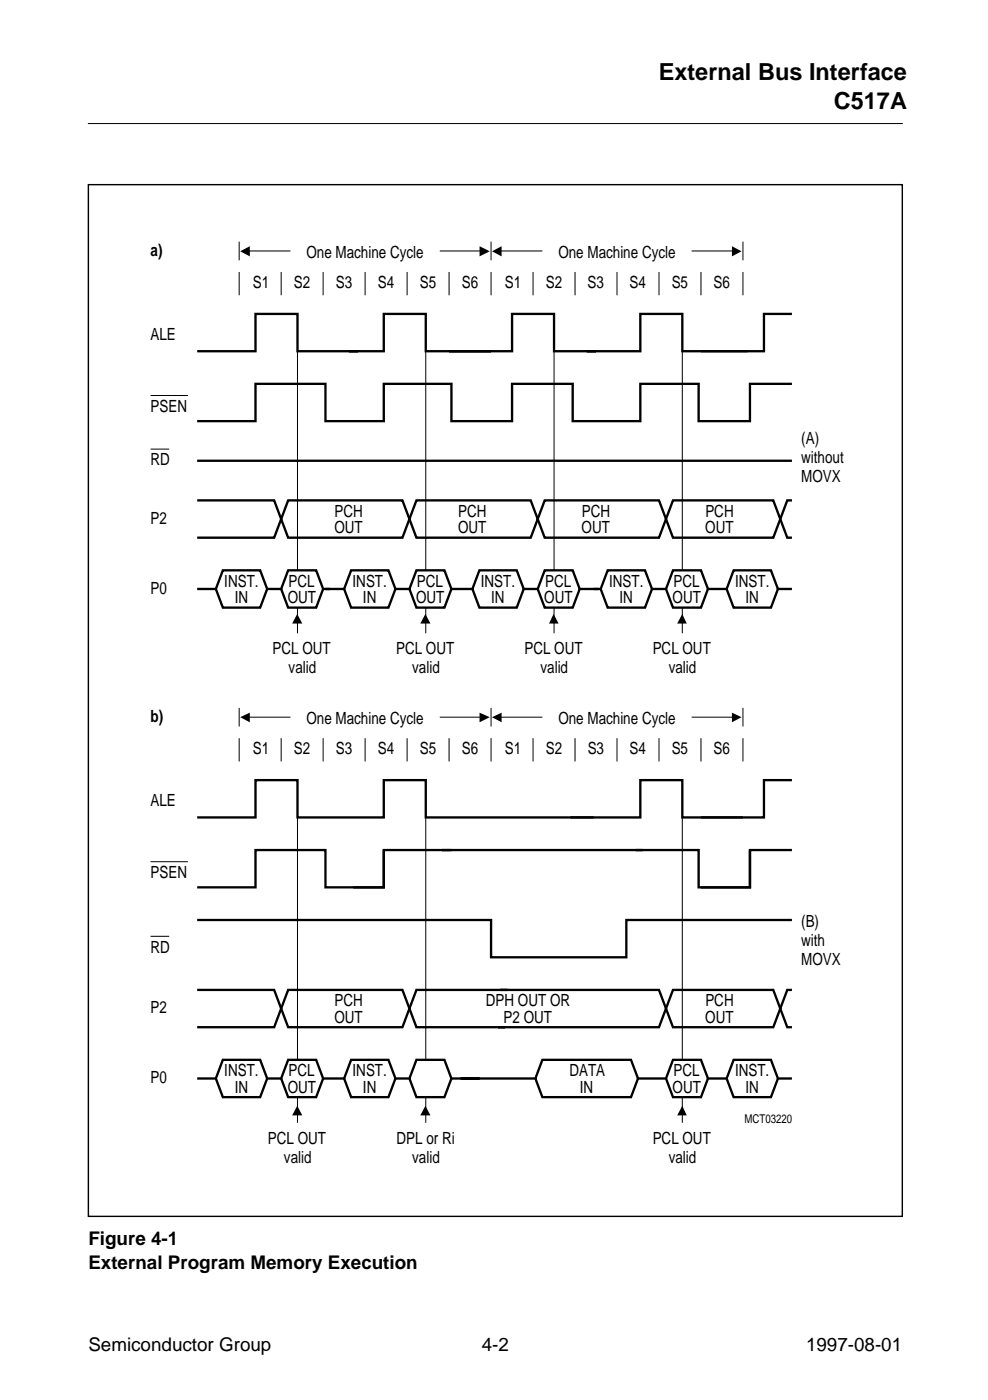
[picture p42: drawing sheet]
<svg xmlns="http://www.w3.org/2000/svg" width="207mm" height="294mm" viewBox="0 0 207 294" stroke-linecap="round" stroke-linejoin="round" font-family="sans-serif">
<defs><g id="words">
<g font-size="4.9">
<text x="138.3" y="16.9">External Bus Interface</text>
<text x="175.1" y="22.8">C517A</text>
</g>
<g font-size="4">
<text x="18.6" y="261.7">Figure 4-1</text>
<text x="18.6" y="266.7">External Program Memory Execution</text>
<text x="18.6" y="283.9">Semiconductor Group</text>
<text x="101.1" y="283.9">4-2</text>
<text x="169.2" y="283.9">1997-08-01</text>
</g>
<g font-size="3.5">
<text x="31.6" y="53.7">a)</text>
<text x="64.3" y="54.2">One Machine Cycle</text>
<text x="117.2" y="54.2">One Machine Cycle</text>
<text x="53.1" y="60.6">S1</text>
<text x="61.7" y="60.6">S2</text>
<text x="70.5" y="60.6">S3</text>
<text x="79.3" y="60.6">S4</text>
<text x="88.1" y="60.6">S5</text>
<text x="96.9" y="60.6">S6</text>
<text x="106" y="60.6">S1</text>
<text x="114.6" y="60.6">S2</text>
<text x="123.4" y="60.6">S3</text>
<text x="132.2" y="60.6">S4</text>
<text x="141" y="60.6">S5</text>
<text x="149.8" y="60.6">S6</text>
<text x="31.6" y="71.3">ALE</text>
<text x="31.6" y="86.5">PSEN</text>
<text x="168.2" y="93.4">(A)</text>
<text x="31.6" y="97.8">RD</text>
<text x="168.2" y="97.4">without</text>
<text x="168.2" y="101.3">MOVX</text>
<text x="31.6" y="110.1">P2</text>
<text x="70.2" y="112.1">OUT</text>
<text x="70.2" y="108.6">PCH</text>
<text x="96.2" y="112.1">OUT</text>
<text x="96.2" y="108.6">PCH</text>
<text x="122.1" y="112.1">OUT</text>
<text x="122.1" y="108.6">PCH</text>
<text x="148.1" y="112.1">OUT</text>
<text x="148.1" y="108.6">PCH</text>
<text x="31.6" y="124.8">P0</text>
<text x="47.1" y="123.3">INST.</text>
<text x="60.6" y="123.3">PCL</text>
<text x="74" y="123.3">INST.</text>
<text x="87.5" y="123.3">PCL</text>
<text x="101" y="123.3">INST.</text>
<text x="114.5" y="123.3">PCL</text>
<text x="127.9" y="123.3">INST.</text>
<text x="141.4" y="123.3">PCL</text>
<text x="154.3" y="123.3">INST.</text>
<text x="49.3" y="126.8">IN</text>
<text x="60.4" y="126.8">OUT</text>
<text x="76.2" y="126.8">IN</text>
<text x="87.3" y="126.8">OUT</text>
<text x="103.1" y="126.8">IN</text>
<text x="114.3" y="126.8">OUT</text>
<text x="130.1" y="126.8">IN</text>
<text x="141.2" y="126.8">OUT</text>
<text x="156.5" y="126.8">IN</text>
<text x="57.2" y="137.5">PCL OUT</text>
<text x="83.2" y="137.5">PCL OUT</text>
<text x="110.1" y="137.5">PCL OUT</text>
<text x="137" y="137.5">PCL OUT</text>
<text x="60.6" y="141.5">valid</text>
<text x="86.6" y="141.5">valid</text>
<text x="113.5" y="141.5">valid</text>
<text x="140.4" y="141.5">valid</text>
<text x="31.6" y="151.7">b)</text>
<text x="64.3" y="152.1">One Machine Cycle</text>
<text x="117.2" y="152.1">One Machine Cycle</text>
<text x="53.1" y="158.5">S1</text>
<text x="61.7" y="158.5">S2</text>
<text x="70.5" y="158.5">S3</text>
<text x="79.3" y="158.5">S4</text>
<text x="88.1" y="158.5">S5</text>
<text x="96.9" y="158.5">S6</text>
<text x="106" y="158.5">S1</text>
<text x="114.6" y="158.5">S2</text>
<text x="123.4" y="158.5">S3</text>
<text x="132.2" y="158.5">S4</text>
<text x="141" y="158.5">S5</text>
<text x="149.8" y="158.5">S6</text>
<text x="31.6" y="169.3">ALE</text>
<text x="31.6" y="184.5">PSEN</text>
<text x="168.2" y="194.8">(B)</text>
<text x="31.6" y="200.2">RD</text>
<text x="168.2" y="202.7">MOVX</text>
<text x="168.2" y="198.8">with</text>
<text x="31.6" y="212.9">P2</text>
<text x="70.2" y="214.9">OUT</text>
<text x="70.2" y="211.5">PCH</text>
<text x="102" y="211.5">DPH OUT OR</text>
<text x="105.7" y="214.9">P2 OUT</text>
<text x="148.1" y="214.9">OUT</text>
<text x="148.1" y="211.5">PCH</text>
<text x="31.6" y="227.6">P0</text>
<text x="47.1" y="226.2">INST.</text>
<text x="60.6" y="226.2">PCL</text>
<text x="74" y="226.2">INST.</text>
<text x="119.6" y="226.2">DATA</text>
<text x="141.4" y="226.2">PCL</text>
<text x="154.3" y="226.2">INST.</text>
<text x="49.3" y="229.6">IN</text>
<text x="60.4" y="229.6">OUT</text>
<text x="76.2" y="229.6">IN</text>
<text x="121.7" y="229.6">IN</text>
<text x="141.2" y="229.6">OUT</text>
<text x="156.5" y="229.6">IN</text>
<text x="56.2" y="240.4">PCL OUT</text>
<text x="59.6" y="244.3">valid</text>
<text x="83.3" y="240.4">DPL or Ri</text>
<text x="86.6" y="244.3">valid</text>
<text x="137" y="240.4">PCL OUT</text>
<text x="140.4" y="244.3">valid</text>
</g>
<text font-size="2.5" x="156.3" y="236">MCT03220</text>
</g></defs>
<path d="M18.6 26h170.8" fill="none" stroke="#000" stroke-width=".21"/>
<path d="M27.2 47.7h153.6v199h-153.6z" fill="#fff"/>
<g fill="none" stroke="#000" stroke-width=".21">
<path d="M50.2 50.8v3.9M50.2 57.2v4.9M51.7 52.7h9.3M59 57.2v4.9M67.8 57.2v4.9M76.7 57.2v4.9M85.5 57.2v4.9M92.3 52.7h9.8M94.3 57.2v4.9M103.1 50.8v3.9M103.1 57.2v4.9M104.6 52.7h9.3"/>
<path d="M111.9 57.2v4.9M120.7 57.2v4.9M129.5 57.2v4.9M138.4 57.2v4.9M145.2 52.7h9.8M147.2 57.2v4.9M156 50.8v3.9M156 57.2v4.9M62.5 73.8v46.1M89.4 73.8v46.1M116.3 73.8v46.1M143.3 73.8v46.1"/>
<path d="M31.6 83.1h7.8M31.6 94.4h3.9M62.5 127.7v5.4M89.4 127.7v5.4M116.3 127.7v5.4M143.3 127.7v5.4M50.2 148.8v3.9M50.2 155.1v4.9M51.7 150.7h9.3M59 155.1v4.9M67.8 155.1v4.9M76.7 155.1v4.9"/>
<path d="M85.5 155.1v4.9M92.3 150.7h9.8M94.3 155.1v4.9M103.1 148.8v3.9M103.1 155.1v4.9M104.6 150.7h9.3M111.9 155.1v4.9M120.7 155.1v4.9M129.5 155.1v4.9M138.4 155.1v4.9M145.2 150.7h9.8M147.2 155.1v4.9"/>
<path d="M156 148.8v3.9M156 155.1v4.9M62.5 171.8v50.9M89.4 171.8v50.9M143.3 171.8v50.9M31.6 196.8h3.9M31.6 181.1h7.8M62.5 230.6v5.4M89.4 230.6v5.4M143.3 230.6v5.4"/>
</g>
<g fill="#000">
<path d="M50.4 52.8l2-1.1v2.2zM100.7 51.7l2.1 1.1-2.1 1.1zM103.3 52.8l2-1.1v2.2zM153.7 51.7l2 1.1-2 1.1zM62.4 129l1.1 2h-2.2zM89.3 129l1.1 2h-2.2zM116.2 129l1.1 2h-2zM143.2 129l1 2h-2zM50.4 150.7l2-.9v2zM100.7 149.8l2.1 .9-2.1 1.1zM103.3 150.7l2-.9v2zM153.7 149.8l2 .9-2 1.1z"/>
<path d="M62.4 232.4l1.1 2h-2.2zM89.3 232.4l1.1 2h-2.2zM143.2 232.4l1 2h-2z"/>
</g>
<g fill="none" stroke="#000" stroke-width=".49">
<path d="M41.4 73.8h12.2v-7.8h8.9v7.8h12.7M73.2 73.8h7.4v-7.8h8.8v7.8h13.7M94.3 73.8h13.2v-7.8h8.8v7.8h8.8M123.2 73.8h11.2v-7.8h8.9v7.8h13.7M166.3 66h-5.9v7.8h-13.2M41.4 96.8h124.9M166.3 80.7h-8.8v7.8h-10.8v-7.8h-12.3v7.8h-14.2v-7.8h-12.7v7.8h-12.7v-7.8h-14.2v7.8h-12.3v-7.8h-14.7v7.8h-12.2M41.4 105.2h16.2l1.4 3.9M59 109.1l1.5 3.9h24l1.5-3.9M59 109.1l1.5-3.9h24l1.5 3.9M59 109.1l-1.4 3.9h-16.2M86 109.1l1.4-3.9h24l1.5 3.9"/>
<path d="M86 109.1l1.4 3.9h24l1.5-3.9M112.9 109.1l1.5-3.9h24l1.4 3.9M112.9 109.1l1.5 3.9h24l1.4-3.9M139.8 109.1l1.5 3.9h21.1l1.4-3.9M139.8 109.1l1.5-3.9h21.1l1.4 3.9M163.8 109.1l1.5 3.9h1M166.3 105.2h-1l-1.5 3.9M41.4 123.8h3.9M45.3 123.8l1.5 3.9h7.8l1.5-3.9M45.3 123.8l1.5-3.9h7.8l1.5 3.9M56.1 123.8h2.9M59 123.8l1.5-3.9h5.9l1.4 3.9"/>
<path d="M59 123.8l1.5 3.9h5.9l1.4-3.9M67.8 123.8h4.5M72.3 123.8l1.4-3.9h7.9l1.4 3.9M72.3 123.8l1.4 3.9h7.9l1.4-3.9M83 123.8h3M86 123.8l1.4 3.9h5.9l1.5-3.9M86 123.8l1.4-3.9h5.9l1.5 3.9M94.8 123.8h4.4M99.2 123.8l1.5 3.9h7.8l1.5-3.9M99.2 123.8l1.5-3.9h7.8l1.5 3.9M110 123.8h2.9M112.9 123.8l1.5-3.9h5.8l1.5 3.9"/>
<path d="M112.9 123.8l1.5 3.9h5.8l1.5-3.9M121.7 123.8h4.4M126.1 123.8l1.5-3.9h7.8l1.5 3.9M126.1 123.8l1.5 3.9h7.8l1.5-3.9M136.9 123.8h2.9M139.8 123.8l1.5 3.9h5.9l1.4-3.9M139.8 123.8l1.5-3.9h5.9l1.4 3.9M148.6 123.8h4M152.6 123.8l1.4 3.9h7.9l1.4-3.9M152.6 123.8l1.4-3.9h7.9l1.4 3.9M163.3 123.8h3M41.4 171.8h12.2v-7.9h8.9v7.9h18.1v-7.9h8.8v7.9h35.2"/>
<path d="M80.6 178.6v7.9h-12.3v-7.9h-14.7v7.9h-12.2M92.8 178.6h42.1M94.8 178.6h-14.2v7.9h-6.4M119.8 171.8h14.6v-7.9h8.9v7.9h12.7M133.5 178.6h13.2v7.9h10.8v-7.9M166.3 163.9h-5.9v7.9h-13.2M166.3 178.6h-8.8v7.9h-10.3M41.4 193.3h61.7v7.9h28.4v-7.9h34.8M41.4 208h16.2l1.4 4M59 212l1.5-4h24l1.5 4M59 212l1.5 3.9h24l1.5-3.9M59 212l-1.4 3.9h-16.2"/>
<path d="M86 212l1.4 3.9h18.6M105.1 208h33.3l1.4 4M106.5 208h-19.1l-1.4 4M139.8 212l1.5-4h21.1l1.4 4M139.8 212l1.5 3.9h21.1l1.4-3.9M139.8 212l-1.4 3.9h-33.8M163.8 212l1.5 3.9h1M166.3 208h-1l-1.5 4M41.4 226.7h3.9M45.3 226.7l1.5-4h7.8l1.5 4M45.3 226.7l1.5 3.9h7.8l1.5-3.9M56.1 226.7h2.9"/>
<path d="M59 226.7l1.5 3.9h5.9l1.4-3.9M59 226.7l1.5-4h5.9l1.4 4M67.8 226.7h4.5M72.3 226.7l1.4 3.9h7.9l1.4-3.9M72.3 226.7l1.4-4h7.9l1.4 4M83 226.7h3M86 226.7l1.4-4h5.9l1.5 4M86 226.7l1.4 3.9h5.9l1.5-3.9M94.8 226.7h17.6M112.4 226.7l1.5-4h18.6l1.5 4M112.4 226.7l1.5 3.9h18.6l1.5-3.9M134 226.7h5.8"/>
<path d="M139.8 226.7l1.5-4h5.9l1.4 4M139.8 226.7l1.5 3.9h5.9l1.4-3.9M148.6 226.7h4M152.6 226.7l1.4-4h7.9l1.4 4M152.6 226.7l1.4 3.9h7.9l1.4-3.9M163.3 226.7h3"/>
</g>
<path d="M18.6 38.8h170.8v216.8h-170.8z" fill="none" stroke="#000" stroke-width=".3"/>
<use href="#words"/>
</svg>
